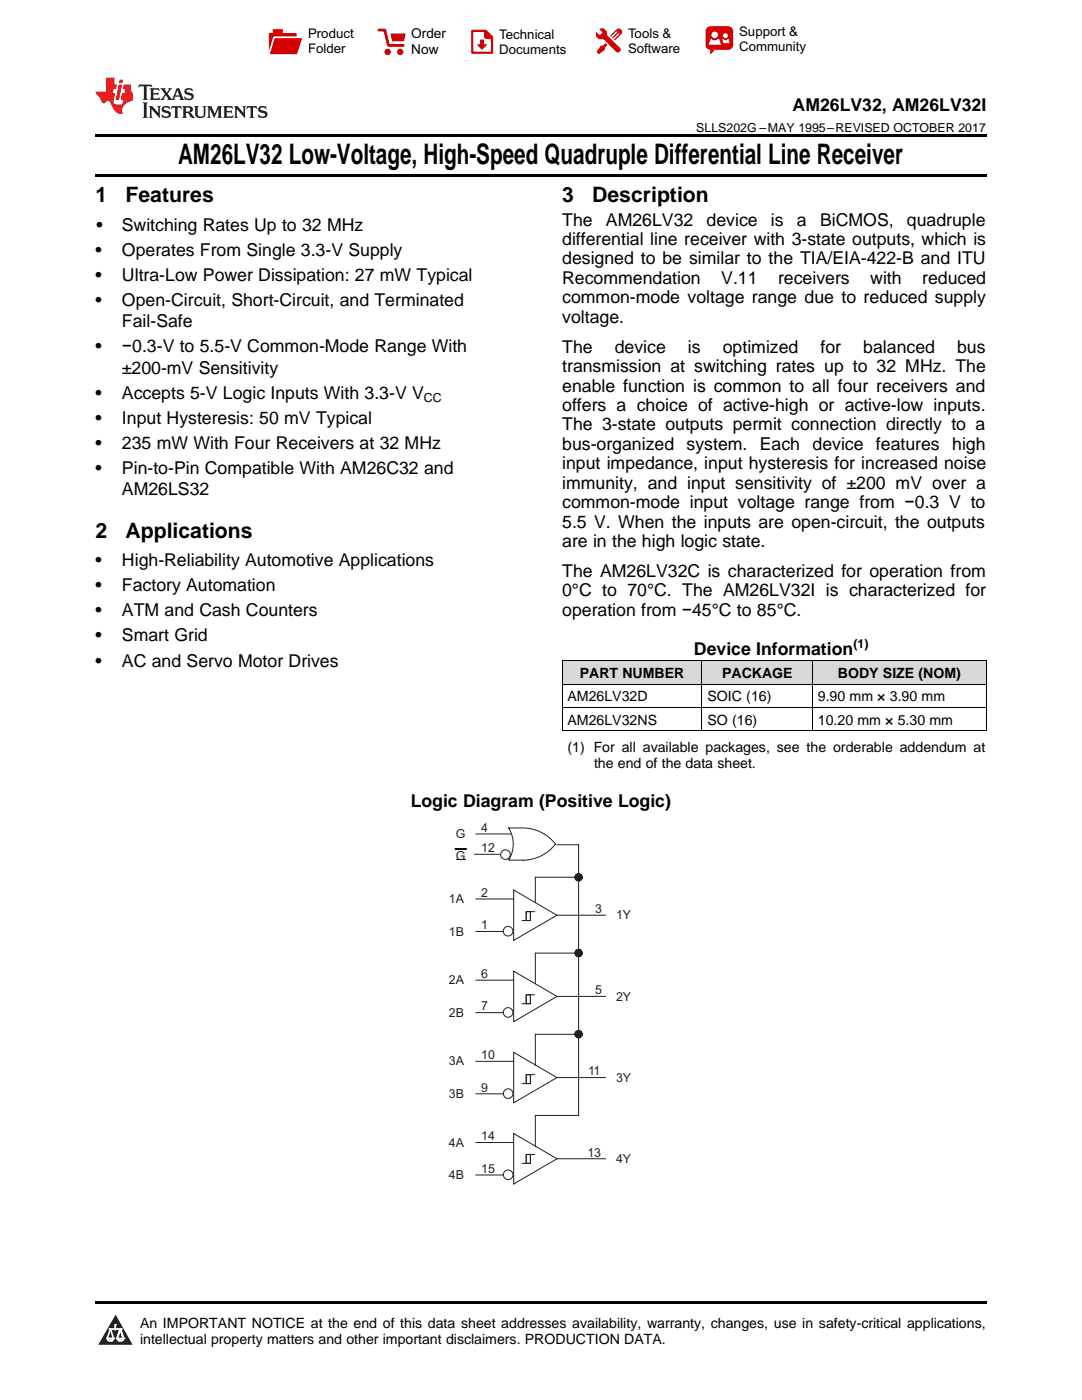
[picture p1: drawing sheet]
<svg xmlns="http://www.w3.org/2000/svg" width="216mm" height="279mm" viewBox="0 0 216 279" stroke-linecap="round" stroke-linejoin="round" font-family="sans-serif">
<defs><g id="words">
<text font-size="5.6" x="35.5" y="32.8">AM26LV32 Low-Voltage, High-Speed Quadruple Differential Line Receiver</text>
<g font-size="4.2">
<text x="19" y="40.4">1</text>
<text x="25" y="40.4">Features</text>
<text x="112.2" y="40.4">3</text>
<text x="118.2" y="40.4">Description</text>
<text x="19" y="107.3">2</text>
<text x="25" y="107.3">Applications</text>
</g>
<g font-size="3.5">
<text x="158.2" y="22.2">AM26LV32, AM26LV32I</text>
<text x="19.2" y="46.1">•</text>
<text x="24.3" y="46.1">Switching Rates Up to 32 MHz</text>
<text x="112.2" y="45">The</text>
<text x="120.9" y="45">AM26LV32</text>
<text x="141" y="45">device</text>
<text x="153.8" y="45">is</text>
<text x="159" y="45">a</text>
<text x="163.6" y="45">BiCMOS,</text>
<text x="181" y="45">quadruple</text>
<text x="19" y="51.1">•</text>
<text x="24.3" y="51.1">Operates From Single 3.3-V Supply</text>
<text x="112.2" y="48.9">differential line receiver with 3-state outputs, which is</text>
<text x="112.2" y="52.8">designed to be similar to the TIA/EIA-422-B and ITU</text>
<text x="19" y="56.1">•</text>
<text x="24.3" y="56.1">Ultra-Low Power Dissipation: 27 mW Typical</text>
<text x="112.2" y="56.7">Recommendation</text>
<text x="143.9" y="56.7">V.11</text>
<text x="155.3" y="56.7">receivers</text>
<text x="173.7" y="56.7">with</text>
<text x="184" y="56.7">reduced</text>
<text x="19" y="61.1">•</text>
<text x="24.3" y="61.1">Open-Circuit, Short-Circuit, and Terminated</text>
<text x="24.3" y="65.3">Fail-Safe</text>
<text x="112.2" y="60.5">common-mode voltage range due to reduced supply</text>
<text x="112.2" y="64.4">voltage.</text>
<text x="19" y="70.3">•</text>
<text x="24.3" y="70.3">−0.3-V to 5.5-V Common-Mode Range With</text>
<text x="112.2" y="70.4">The</text>
<text x="122.7" y="70.4">device</text>
<text x="137.3" y="70.4">is</text>
<text x="144.2" y="70.4">optimized</text>
<text x="163.7" y="70.4">for</text>
<text x="172.3" y="70.4">balanced</text>
<text x="191" y="70.4">bus</text>
<text x="24.3" y="74.6">±200-mV Sensitivity</text>
<text x="112.2" y="74.3">transmission at switching rates up to 32 MHz. The</text>
<text x="19" y="79.6">•</text>
<text x="24.3" y="79.6">Accepts 5-V Logic Inputs With 3.3-V V</text>
<text x="112.2" y="78.1">enable function is common to all four receivers and</text>
<text x="112.2" y="82">offers a choice of active-high or active-low inputs.</text>
<text x="19" y="84.6">•</text>
<text x="19" y="89.6">•</text>
<text x="24.3" y="84.6">Input Hysteresis: 50 mV Typical</text>
<text x="24.3" y="89.6">235 mW With Four Receivers at 32 MHz</text>
<text x="112.2" y="85.9">The 3-state outputs permit connection directly to a</text>
<text x="112.2" y="89.8">bus-organized system.</text>
<text x="151.6" y="89.8">Each device features high</text>
<text x="19" y="94.6">•</text>
<text x="24.3" y="94.6">Pin-to-Pin Compatible With AM26C32 and</text>
<text x="112.2" y="93.7">input impedance, input hysteresis for increased noise</text>
<text x="24.3" y="98.8">AM26LS32</text>
<text x="112.2" y="97.5">immunity, and input sensitivity of ±200 mV over a</text>
<text x="112.2" y="101.4">common-mode input voltage range from −0.3 V to</text>
<text x="112.2" y="105.3">5.5 V. When the inputs are open-circuit, the outputs</text>
<text x="19" y="113">•</text>
<text x="24.3" y="113">High-Reliability Automotive Applications</text>
<text x="112.2" y="109.2">are in the high logic state.</text>
<text x="19" y="118">•</text>
<text x="24.3" y="118">Factory Automation</text>
<text x="112.2" y="115.1">The AM26LV32C is characterized for operation from</text>
<text x="112.2" y="119">0°C to 70°C. The AM26LV32I is characterized for</text>
<text x="19" y="123">•</text>
<text x="24.3" y="123">ATM and Cash Counters</text>
<text x="112.2" y="122.9">operation from −45°C to 85°C.</text>
<text x="19" y="128">•</text>
<text x="24.3" y="128">Smart Grid</text>
<text x="138.5" y="130.6">Device Information</text>
<text x="19" y="133">•</text>
<text x="24.3" y="133">AC and Servo Motor Drives</text>
<text x="82" y="161">Logic Diagram (Positive Logic)</text>
</g>
<g font-size="2.8">
<text x="115.7" y="135.3">PART NUMBER</text>
<text x="144.1" y="135.3">PACKAGE</text>
<text x="167.2" y="135.3">BODY SIZE (NOM)</text>
<text x="113.2" y="139.9">AM26LV32D</text>
<text x="141.2" y="139.9">SOIC (16)</text>
<text x="163.2" y="139.9">9.90 mm × 3.90 mm</text>
<text x="113.2" y="144.6">AM26LV32NS</text>
<text x="141.2" y="144.6">SO (16)</text>
<text x="163.2" y="144.6">10.20 mm × 5.30 mm</text>
<text x="113.2" y="150.1">(1) For all available packages, see the orderable addendum at</text>
<text x="118.5" y="153.3">the end of the data sheet.</text>
<text x="27.9" y="265">An IMPORTANT NOTICE at the end of this data sheet addresses availability, warranty, changes, use in safety-critical applications,</text>
<text x="27.9" y="268.2">intellectual property matters and other important disclaimers. PRODUCTION DATA.</text>
</g>
<g font-size="2.7">
<text x="82.1" y="7.7">Order</text>
<text x="82.1" y="10.7">Now</text>
</g>
<g font-size="2.6">
<text x="61.5" y="7.6">Product</text>
<text x="61.5" y="10.6">Folder</text>
<text x="99.6" y="7.8">Technical</text>
<text x="99.6" y="10.8">Documents</text>
<text x="125.3" y="7.6">Tools &amp;</text>
<text x="125.3" y="10.6">Software</text>
<text x="147.5" y="7.2">Support &amp;</text>
<text x="147.5" y="10.2">Community</text>
</g>
<g font-size="2.5">
<text x="138.9" y="26.3">SLLS202G –MAY 1995–REVISED OCTOBER 2017</text>
<text x="84.6" y="80.3">CC</text>
<text x="170.3" y="129.2">(1)</text>
</g>
<g font-size="2.5" fill="#231f20">
<text x="91" y="167.2">G</text>
<text x="96" y="166">4</text>
<text x="91" y="171.6">G</text>
<text x="96" y="170.1">12</text>
<text x="96" y="179">2</text>
<text x="89.6" y="180.2">1A</text>
<text x="96" y="185.5">1</text>
<text x="118.8" y="182.2">3</text>
<text x="122.9" y="183.4">1Y</text>
<text x="89.6" y="186.7">1B</text>
<text x="89.6" y="196.4">2A</text>
<text x="96" y="195.2">6</text>
<text x="89.6" y="202.9">2B</text>
<text x="96" y="201.7">7</text>
<text x="118.8" y="198.4">5</text>
<text x="122.9" y="199.7">2Y</text>
<text x="89.6" y="212.6">3A</text>
<text x="96" y="211.4">10</text>
<text x="117.4" y="214.6">11</text>
<text x="122.9" y="216">3Y</text>
<text x="89.6" y="219.1">3B</text>
<text x="96" y="217.9">9</text>
<text x="96" y="227.6">14</text>
<text x="89.6" y="228.8">4A</text>
<text x="117.2" y="230.8">13</text>
<text x="122.9" y="232">4Y</text>
<text x="89.6" y="235.3">4B</text>
<text x="96" y="234.1">15</text>
</g>
</g></defs>
<g fill="#d8d8d8">
<path d="M112.2 131.9h27.9v4.7h-27.9z"/>
<path d="M140.1 131.9h22v4.7h-22z"/>
<path d="M162.1 131.9h34.7v4.7h-34.7z"/>
</g>
<path d="M23.1 262.4l3.4 6h-6.9z" fill="#231f20"/>
<path d="M21.4 267.1h1.2l-.3 .5h-.3a.55 .55 0 0 1-.6-.5z" fill-rule="evenodd" fill="#fff"/>
<path d="M21.4 267.1h1.2l-.3 .5h-.3a.55 .55 0 0 1-.6-.5z" fill="none" stroke="#231f20" stroke-width=".34"/>
<path d="M21.4 267.1l1.2 .1-.3 .4h-.5z" fill="none" stroke="#fff" stroke-width=".34"/>
<path d="M23 265.3h.1" fill="none" stroke="#fff" stroke-width=".34"/>
<path d="M23 264.4v.9z" fill="#fff"/>
<path d="M23 264.4v.9z" fill="none" stroke="#fff" stroke-width=".34"/>
<circle cx="23" cy="264.4" r=".17" fill="#fff"/>
<path d="M21.9 265.2h.1" fill="none" stroke="#fff" stroke-width=".34"/>
<path d="M21.9 265.2h2.3z" fill="#fff"/>
<path d="M21.9 265.2h2.3z" fill="none" stroke="#fff" stroke-width=".34"/>
<circle cx="24.2" cy="265.2" r=".17" fill="#fff"/>
<path d="M23.3 267.1h.1" fill="none" stroke="#fff" stroke-width=".34"/>
<path d="M24 265.2l-.7 1.9z" fill="#fff"/>
<path d="M24 265.2l-.7 1.9z" fill="none" stroke="#fff" stroke-width=".34"/>
<path d="M24 265.2l.7 1.9z" fill="#fff"/>
<path d="M24 265.2l.7 1.9z" fill="none" stroke="#fff" stroke-width=".34"/>
<path d="M24.6 267.1h.1" fill="none" stroke="#fff" stroke-width=".34"/>
<circle cx="21.4" cy="267.1" r=".17" fill="#fff"/>
<path d="M22.1 265.2l-.7 1.9z" fill="#fff"/>
<path d="M22.1 265.2l-.7 1.9z" fill="none" stroke="#fff" stroke-width=".34"/>
<path d="M22.1 265.2l.5 1.9z" fill="#fff"/>
<path d="M22.1 265.2l.5 1.9z" fill="none" stroke="#fff" stroke-width=".34"/>
<circle cx="22.6" cy="267.1" r=".17" fill="#fff"/>
<path d="M23.4 267.1h1.3a.65 .65 0 0 1-.7 .5 .65 .65 0 0 1-.6-.5z" fill-rule="evenodd" fill="#fff"/>
<path d="M23.4 267.1h1.3a.65 .65 0 0 1-.7 .5 .65 .65 0 0 1-.6-.5z" fill="none" stroke="#231f20" stroke-width=".34"/>
<path d="M23.4 267.1h1.3l-.4 .5h-.6z" fill="none" stroke="#fff" stroke-width=".34"/>
<path d="M23.3 267.1h.1" fill="none" stroke="#fff" stroke-width=".34"/>
<circle cx="24.7" cy="267.1" r=".17" fill="#fff"/>
<path d="M19 259.7h177.8v.5h-177.8z" fill="#000"/>
<path d="M91 171.6h1.9z" fill-rule="evenodd" fill="#231f20"/>
<g fill="none" stroke="#231f20" stroke-width=".2">
<path d="M90.8 169.4h2.2M94.6 170.5h5.1M94.9 179.4h7.6M94.9 166.4h7.1M101.5 165.2h2.9a8.3 8.3 0 0 1 6.4 3.3 8.2 8.2 0 0 1-6.4 3.2h-2.9a6.1 6.1 0 0 0 0-6.5zM102.5 177.6l8.6 5.1-8.6 5zM111.1 168.6h4.4v54h-8.7v6.2M115 174.6v.1M115.4 174.4l-.6 .6M115.5 175.1h-8.7v5M115.6 174.5l-.8 .7M115.7 174.5l-.8 .8"/>
<path d="M115.8 174.6l-.9 .9M115.9 174.7l-.9 .9M116 174.8l-.9 .8M116.1 175.3l-.5 .4M116.1 174.9l-.8 .8M116.1 175.1l-.7 .6M94.9 195.6h7.6M94.9 185.9h5.4M102.5 193.8l8.6 5.1-8.6 5zM111.1 198.9h9.8M111.1 182.7h9.8M115 189.7v.1"/>
<path d="M115.4 189.6l-.6 .5M115.5 190.2h-8.7v6.2M115.6 189.6l-.8 .7M115.7 189.6l-.8 .9M115.8 189.7l-.9 .9M115.9 189.8l-.9 .9M116 189.9l-.9 .9M116.1 190.4l-.5 .4M116.1 190l-.8 .8M116.1 190.2l-.7 .7M94.9 218.3h5.4M94.9 211.8h7.6"/>
<path d="M94.9 202.1h5.4M102.5 210l8.6 5.1-8.6 5zM111.1 215.1h9.8M115 205.9v.1M115.4 205.8l-.6 .5M115.5 206.4h-8.7v6.2M115.6 205.8l-.8 .7M115.7 205.8l-.8 .9M115.8 205.9l-.9 .9M115.9 206l-.9 .9M116 206.1l-.9 .9M116.1 206.6l-.5 .4"/>
<path d="M116.1 206.2l-.8 .8M116.1 206.4l-.7 .7M94.9 228h7.6M94.9 234.5h5.4M102.5 226.2l8.6 5.1-8.6 5zM111.1 231.3h9.8"/>
<circle cx="100.9" cy="170.6" r=".96"/>
<circle cx="115.4" cy="175.1" r=".74"/>
<circle cx="115.5" cy="175.1" r=".67"/>
<circle cx="101.4" cy="185.8" r=".96"/>
<circle cx="115.4" cy="190.2" r=".74"/>
<circle cx="115.4" cy="190.2" r=".67"/>
<circle cx="101.4" cy="202.1" r=".96"/>
<circle cx="101.4" cy="218.3" r=".96"/>
<circle cx="115.4" cy="206.4" r=".74"/>
<circle cx="115.5" cy="206.4" r=".68"/>
<circle cx="101.4" cy="234.5" r=".96"/>
</g>
<path d="M90.8 169.4l2.2 .1z" fill="none" stroke="#000" stroke-width=".2"/>
<path d="M105 181.9h.8v1.8h-.8z" fill-rule="evenodd" fill="#fff"/>
<path d="M104.2 183.7h.8M105 181.9h.8v1.8h-.8zM105.8 181.9h.9" fill="none" stroke="#231f20" stroke-width=".2"/>
<path d="M105 198.5h.8v1.8h-.8z" fill-rule="evenodd" fill="#fff"/>
<path d="M105 198.5h.8v1.8h-.8zM105.8 198.5h.9M104.2 200.3h.8" fill="none" stroke="#231f20" stroke-width=".2"/>
<path d="M105 214.5h.8v1.8h-.8z" fill-rule="evenodd" fill="#fff"/>
<path d="M104.2 216.3h.8M105 214.5h.8v1.8h-.8zM105.8 214.5h.9" fill="none" stroke="#231f20" stroke-width=".2"/>
<path d="M105 230.4h.8v1.8h-.8z" fill-rule="evenodd" fill="#fff"/>
<path d="M104.2 232.2h.8M105 230.4h.8v1.8h-.8zM105.8 230.4h.9" fill="none" stroke="#231f20" stroke-width=".2"/>
<path d="M112.2 136.5h84.6M112.2 131.9h84.6M112.2 131.9v14M140.1 131.9v14M162.1 131.9v14M196.8 131.9v14M112.2 145.8h84.6M112.2 141.2h84.6" fill="none" stroke="#000" stroke-width=".2"/>
<path d="M19 34.8h177.8v.5h-177.8zM19 26.8h177.8v.6h-177.8z" fill="#000"/>
<path d="M27.7 16.9l-.1 .6 .6-.3h.5v.2v2.2l-.2 .4h1l-.2-.4v-2.2v-.2h.5l.6 .3-.2-.6zM29.9 17.6l.2 .4v1.6l-.2 .4h1.9l.1-.6a1.09 1.09 0 0 1-1.3 .1v-.6h.6l.4 .2v-.7l-.2 .2h-.8v-.6l.2-.1a1.01 1.01 0 0 1 1 .3l-.1-.6zM32 17.6l.9 1.2-1 1.2h.9l-.2-.3 .5-.7 .5 .7-.3 .3h1.7l-.2-.3 .1-.4h1l.1 .4-.2 .3h1l-.3-.4-.7-2h-.5l-1 2.2-.8-1.1 .9-1.1h-.9l.2 .2-.4 .7-.4-.7 .2-.2zM35.4 18l.4 1h-.8zM37 17.7a.66 .66 0 0 0-.2 .8 .66 .66 0 0 0 .6 .4l.7 .2 .1 .2a.8 .8 0 0 1-.7 .4 .8 .8 0 0 1-.7-.5l.1 .8 .2-.2a.94 .94 0 0 0 1.1 .1 .94 .94 0 0 0 .4-.9 1.48 1.48 0 0 0-1.3-.6v-.4a1.1 1.1 0 0 1 1.2 .2l-.2-.6-.2 .1-.5-.1zM28.5 20.4l.2 .4v2.3l-.2 .4h1l-.2-.4v-2.3l.2-.4zM29.7 21.2l.2 .4v1.5l-.2 .4h.8l-.3-.4 .1-1.3 1.6 1.8v-2l.2-.4h-.7l.2 .2v1.1l-1.2-1.3zM32.5 21.3a.66 .66 0 0 0-.2 .8 .66 .66 0 0 0 .6 .4l.6 .2 .2 .2a.8 .8 0 0 1-.8 .4 .8 .8 0 0 1-.7-.5l.2 .7 .2-.1a.94 .94 0 0 0 1 .1 .94 .94 0 0 0 .5-1 1.47 1.47 0 0 0-1.3-.6l-.1-.3a1.1 1.1 0 0 1 1.3 .2l-.2-.6-.2 .1-.5-.2zM34.3 21.2l-.2 .6a.64 .64 0 0 1 .8-.3v1.6l-.2 .4h1l-.3-.4 .1-1.6a.66 .66 0 0 1 .8 .3l-.2-.6zM36.3 21.2l.3 .4v1.5l-.3 .4h1l-.2-.2v-.7h.5l.1 .1a.8 .8 0 0 0 1.2 .7l-1-1a.62 .62 0 0 0 .6-.5 .62 .62 0 0 0-.6-.7zM37.1 21.5h.1a.48 .48 0 0 1 .6 0 .48 .48 0 0 1 .1 .6l-.2 .1-.6 .1zM38.7 21.2l.2 .2a2.29 2.29 0 0 0 .4 2 1.05 1.05 0 0 0 1.7-.7v-1.3l.2-.2h-.8l.2 .4v1.1a.61 .61 0 0 1-.6 .6 .61 .61 0 0 1-.6-.6v-1.1l.3-.4zM41.3 21.2l.3 .4v1.5l-.3 .4h.8l-.2-.4v-1.4l.8 1.9 .9-1.9v1.4l-.2 .4h.9l-.2-.4v-1.5l.2-.4h-.8l-.7 1.5-.6-1.5zM44.5 21.2l.2 .4v1.5l-.2 .4h1.9l.2-.6a1.1 1.1 0 0 1-1.4 .2v-.7h.6l.4 .2v-.6l-.2 .1-.8 .1v-.6l.2-.1a1.02 1.02 0 0 1 1.1 .2l-.2-.5zM46.7 21.2l.2 .4v1.5l-.2 .4h.8l-.3-.4 .1-1.3 1.6 1.8v-2l.2-.4h-.7l.2 .2v1.1l-1.2-1.3zM49.3 21.2l-.1 .6a.64 .64 0 0 1 .8-.3v1.6l-.3 .4h1l-.2-.4v-1.6a.66 .66 0 0 1 .8 .3l-.1-.6zM51.7 21.3a.66 .66 0 0 0-.2 .7 .66 .66 0 0 0 .7 .5l.6 .2 .1 .2a.8 .8 0 0 1-.7 .4 .8 .8 0 0 1-.7-.5l.1 .7 .2-.1a.94 .94 0 0 0 1.1 .1 .94 .94 0 0 0 .4-1 1.48 1.48 0 0 0-1.2-.6l-.1-.3a1.1 1.1 0 0 1 1.2 .2l-.2-.6-.1 .1-.6-.2z" fill="#231f20"/>
<path d="M21.1 15.5v2.8h-2v.4l.9 .9a.96 .96 0 0 0 1 1 .59 .59 0 0 1 .5-.4 .59 .59 0 0 1 .5 .3l.4 .8a1.61 1.61 0 0 0 2.1 1.3 1.63 1.63 0 0 1 1.1-2.2l.9-.3v-1.5a1.6 1.6 0 0 1-.4-1.7h-1.4l-.2 .9h.5l-.2 .8h-.5l-.2 1v.3h.5l-.2 .9h-.7a.74 .74 0 0 1-1-.6l.3-1.6h-.5l.2-.8h.5l.1-.9h-.4v-1.4zM23.7 16.9l-.7 3h.8l.6-3zM23.8 15.9l-.1 .7h.7l.2-.7z" fill="#ee1d23"/>
<g fill="#d60000">
<path d="M54.4 5.8h2v.8h2.8v4.2h-5.5v-4.2h.7z" fill-rule="evenodd"/>
<path d="M54.7 7.5h5.6l-1 3.3h-5.6z" fill-rule="evenodd"/>
</g>
<path d="M54.6 7.4h5.8l-.1 .1h-5.5l-1.1 3.3z" fill-rule="evenodd" fill="#fff"/>
<path d="M54.6 7.4h5.8l-.1 .1h-5.5l-1.1 3.3z" fill="none" stroke="#fff" stroke-width=".2"/>
<path d="M75.6 6h1.2l.7 3.1h3" fill="none" stroke="#d60000" stroke-width=".56"/>
<g fill="#d60000">
<path d="M77.9 6.7h3.1l-.4 1.5h-2.3z" fill-rule="evenodd"/>
<circle cx="77.3" cy="10.4" r=".64"/>
<circle cx="79.9" cy="10.4" r=".64"/>
</g>
<path d="M94.2 6.2h2.7l1.3 1.2v3.1h-4z" fill="none" stroke="#d60000" stroke-width=".44"/>
<g fill="#d60000">
<path d="M95.8 7.9h.8v1h.6l-1 1.1-1-1v-.1h.6z" fill-rule="evenodd"/>
<path d="M96.6 6.2h.3l1.3 1.2v.4h-1.3l-.3-.4z" fill-rule="evenodd"/>
<path d="M119.6 5.7h.9l.6 .6 .1 .7 2.5 2.5-.8 .8-2.3-2.3-1.1-.2-.6-.6v-.8l.7 .6 .5-.4v-.2l-.4-.5z" fill-rule="evenodd"/>
<path d="M119.9 9.1h.4l.5-.5 .4 .4-.5 .5v.4l-1.2 .9-.5-.5z" fill-rule="evenodd"/>
<path d="M123 5.9a.67 .67 0 0 1 .9 0 .67 .67 0 0 1 0 .9z" fill-rule="evenodd"/>
<path d="M123 5.9l.9 .9-1.2 1.2h-.2l.1-.2 .9-.9 .1-.2h-.3l-.9 1h-.2v-.2l.9-1 .1-.2h-.3l-.9 1h-.2v-.2z" fill-rule="evenodd"/>
<circle cx="123.3" cy="9.9" r=".54"/>
</g>
<path d="M121.1 6.3l-.1 .7" fill="none" stroke="#d60000" stroke-width=".2"/>
<g fill="#d60000">
<path d="M141.1 5.5l.6-.2h3.6a.95 .95 0 0 1 1 .9v2.8a.95 .95 0 0 1-1 .9h-3.6a.95 .95 0 0 1-.9-.9v-2.8z" fill-rule="evenodd"/>
<path d="M141.7 9.9h.9l-.7 .9h-.2z" fill-rule="evenodd"/>
</g>
<g fill="#fff">
<path d="M144.3 8.6h1.3z"/>
<path d="M141.8 7.8h.3l.1 .2h.8l.2-.2h.3l.4 1.1h-2.5z" fill-rule="evenodd"/>
<path d="M144.2 7.8h.2l.2 .2h.4l.2-.2h.2l.2 .8h-1.3z" fill-rule="evenodd"/>
<circle cx="142.6" cy="6.9" r=".65"/>
<circle cx="144.8" cy="7.1" r=".48"/>
</g>
<use href="#words"/>
</svg>
